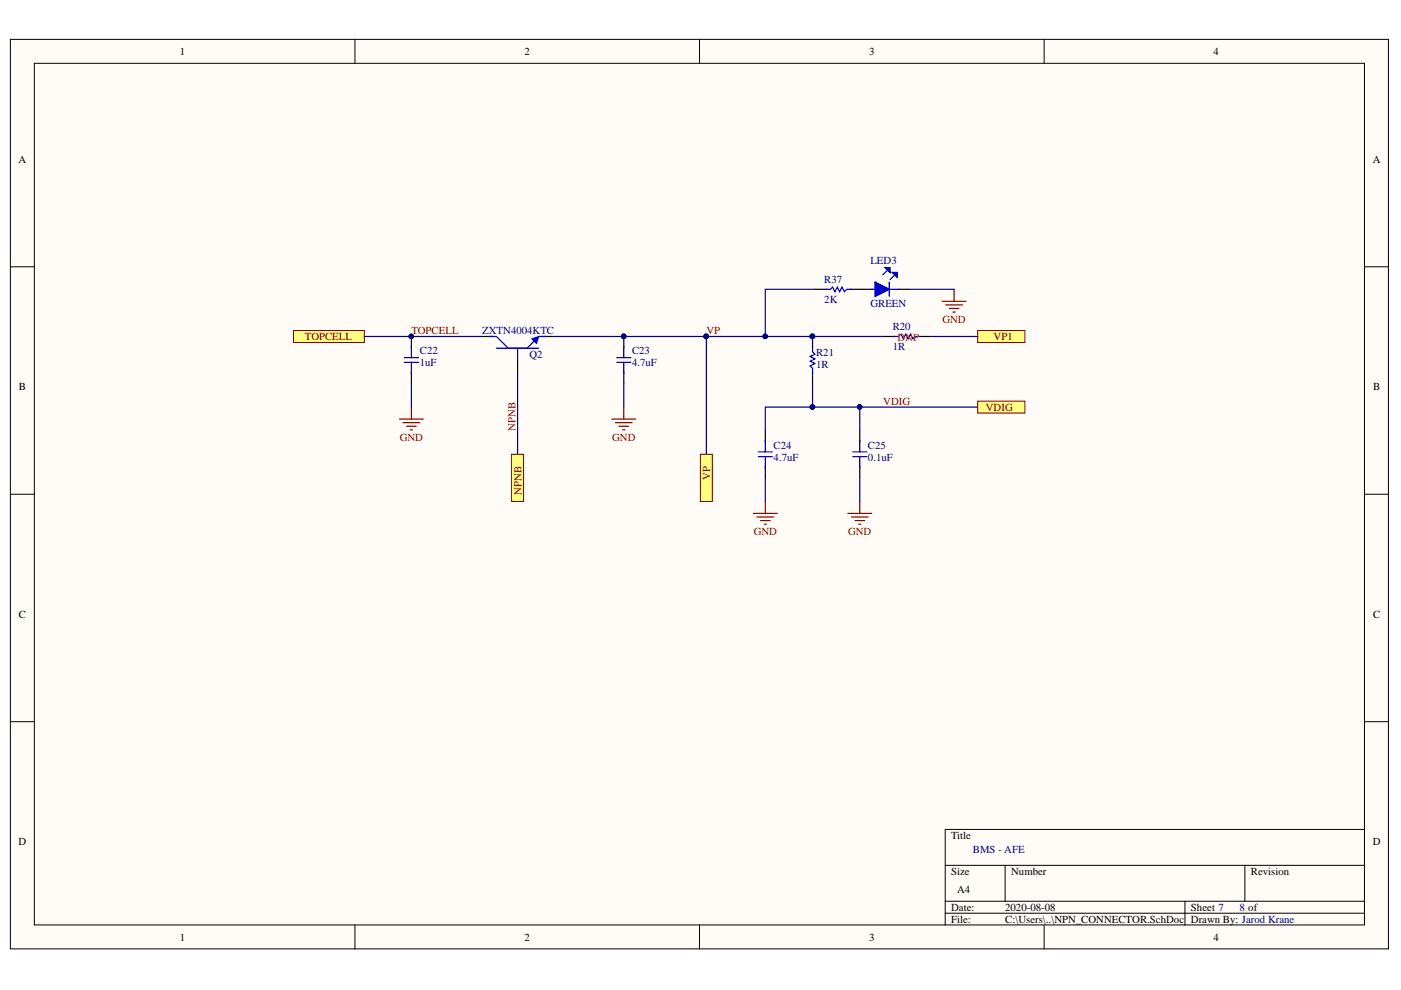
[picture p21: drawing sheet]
<svg xmlns="http://www.w3.org/2000/svg" width="297mm" height="210mm" viewBox="0 0 297 210" stroke-linecap="round" stroke-linejoin="round" font-family="sans-serif">
<defs><g id="words">
<g font-size="2.3">
<text x="38.1" y="11.7">1</text>
<text x="111.2" y="11.7">2</text>
<text x="184.3" y="11.7">3</text>
<text x="257.3" y="11.7">4</text>
<text x="3.9" y="34.5">A</text>
<text x="291.1" y="34.5">A</text>
<text x="4" y="82.7">B</text>
<text x="291.1" y="82.7">B</text>
<text x="4" y="131">C</text>
<text x="291.1" y="131">C</text>
<text x="3.9" y="179.1">D</text>
<text x="201.7" y="177.9">Title</text>
<text x="291.1" y="179.1">D</text>
<text x="201.7" y="185.5">Size</text>
<text x="214.4" y="185.5">Number</text>
<text x="265.2" y="185.5">Revision</text>
<text x="202.9" y="189.3">A4</text>
<text x="201.7" y="193.1">Date:</text>
<text x="201.7" y="195.7">File:</text>
<text x="213.1" y="193.1">2020-08-08</text>
<text x="213.1" y="195.7">C:\Users\..\NPN_CONNECTOR.SchDoc</text>
<text x="252.5" y="193.1">Sheet 7</text>
<text x="252.5" y="195.7">Drawn By: Jarod Krane</text>
<text x="38.1" y="199.5">1</text>
<text x="111.2" y="199.5">2</text>
<text x="184.3" y="199.5">3</text>
<text x="257.3" y="199.5">4</text>
</g>
<g font-size="2.3" fill="#000080">
<text x="184.5" y="56">LED3</text>
<text x="174.8" y="60.1">R37</text>
<text x="174.8" y="64.2">2K</text>
<text x="184.5" y="65.1">GREEN</text>
<text x="102.2" y="70.8">ZXTN4004KTC</text>
<text x="189.3" y="70.1">R20</text>
<text x="89" y="75.1">C22</text>
<text x="89" y="77.7">1uF</text>
<text x="112.3" y="75.9">Q2</text>
<text x="134" y="75.1">C23</text>
<text x="134" y="77.7">4.7uF</text>
<text x="173" y="75.4">R21</text>
<text x="173" y="77.9">1R</text>
<text x="189.3" y="74.2">1R</text>
<text x="164" y="95.1">C24</text>
<text x="184" y="95.1">C25</text>
<text x="164" y="97.6">4.7uF</text>
<text x="184" y="97.6">0.1uF</text>
<text x="206.3" y="180.8">BMS - AFE</text>
<text x="262.8" y="193.3">8 of</text>
</g>
<g font-size="2.3" fill="#800000">
<text x="87.2" y="70.8">TOPCELL</text>
<text x="149.8" y="70.8">VP</text>
<text x="199.8" y="68.5">GND</text>
<text x="64.7" y="72.1">TOPCELL</text>
<text x="210.7" y="72.1">VP1</text>
<text x="187.3" y="85.8">VDIG</text>
<text x="209" y="87.1">VDIG</text>
<text x="84.7" y="93.5">GND</text>
<text x="109.3" y="91.3" transform="rotate(-90 109.3 91.3)">NPNB</text>
<text x="129.8" y="93.5">GND</text>
<text x="150.5" y="101.8" transform="rotate(-90 150.5 101.8)">VP</text>
<text x="110.5" y="105" transform="rotate(-90 110.5 105)">NPNB</text>
<text x="159.8" y="113.4">GND</text>
<text x="179.8" y="113.4">GND</text>
</g>
<text font-size="2.3" fill="#f00" x="190.3" y="72.3">DNP</text>
</g></defs>
<g fill="#fffcf8" stroke="#000" stroke-width=".21">
<path d="M2.2 8.3h292.2v192.9h-292.2z"/>
<path d="M7.3 13.4h282v182.7h-282z"/>
</g>
<g fill="none" stroke="#000" stroke-width=".21">
<path d="M75.3 8.3v5.1M148.3 8.3v5.1M221.4 8.3v5.1M2.2 56.6h5.1M289.3 56.6h5.1M2.2 104.8h5.1M289.3 104.8h5.1M2.2 153h5.1M289.3 153h5.1M289.3 175.9h-88.9v20.3M75.3 196.2v5M148.3 196.2v5"/>
<path d="M200.4 183.5h88.9M200.4 191.1h88.9M200.4 193.6h88.9M213.1 183.5v7.6M221.4 196.2v5M251.2 191.1v5.1M263.9 183.5v7.6"/>
</g>
<path d="M102.2 71.3h2.5M109.7 76.3v2.5M114.7 71.3h2.6" fill="none" stroke="#000" stroke-width=".25"/>
<path d="M112.7 71.8l1.5-.5-.4 1.5z" fill="#00c"/>
<path d="M112.7 71.8l1.5-.5-.4 1.5z" fill="none" stroke="#00c" stroke-width=".21"/>
<g fill="none" stroke="#00c" stroke-width=".25">
<path d="M103.7 71.3h1.5l2.6 2.5h3.9l2.5-2.5h1.6M105.2 73.8h9M109.7 73.8v2.5M130.8 76.8h3M130.8 75.8h3M132.3 73.3v2.5M132.3 76.8v2.5M172.3 73.6v1l.5 .5-1 .5 1 .5-1 .5 1 .5-1 .5 .5 .5v1M189.5 71.3h1l.5-.5 .5 1 .5-1 .5 1 .5-1 .5 1 .5-.5h1M160.8 96.8h3M160.8 95.8h3M162.3 93.3v2.5"/>
<path d="M162.3 96.8v2.5M180.8 96.8h3M180.8 95.8h3M182.3 93.3v2.5M182.3 96.8v2.5"/>
</g>
<path d="M132.3 71.3v2.5M132.3 78.8v2.5M172.3 71.3v2.5M172.3 78.8v2.5M187.3 71.3h2.5M194.8 71.3h2.5M162.3 91.3v2.5M162.3 98.8v2.5M182.3 91.3v2.5M182.3 98.8v2.5" fill="none" stroke="#000" stroke-width=".25"/>
<g fill="#000080" stroke="#000080" stroke-width=".21">
<circle cx="172.2" cy="71.3" r=".49"/>
<circle cx="132.2" cy="71.3" r=".48"/>
</g>
<g fill="none" stroke="#800000" stroke-width=".25">
<path d="M84.7 88.9h5.1M85.4 89.6h3.6M86.2 90.4h2M87 91.1h.5M87.2 86.3v2.6M129.7 88.9h5.1M130.5 89.6h3.5M131.2 90.4h2.1M132 91.1h.5M132.3 86.3v2.6M159.7 108.9h5.1M160.5 109.6h3.5"/>
<path d="M161.2 110.4h2.1M162 111.1h.5M162.3 106.3v2.6M179.7 108.9h5.1M180.5 109.6h3.6M181.3 110.4h2M182 111.1h.5M182.3 106.3v2.6"/>
</g>
<g fill="#ffff80" stroke="#800000" stroke-width=".21">
<path d="M62.2 70.1h15v2.5h-15z" fill-rule="evenodd"/>
<path d="M207.3 70.1h10v2.5h-10z" fill-rule="evenodd"/>
<path d="M207.3 85h10v2.6h-10z" fill-rule="evenodd"/>
<path d="M148.5 96.3h2.5v10h-2.5z" fill-rule="evenodd"/>
<path d="M108.5 96.3h2.5v10h-2.5z" fill-rule="evenodd"/>
</g>
<g fill="#000080" stroke="#000080" stroke-width=".21">
<circle cx="149.7" cy="71.3" r=".49"/>
<circle cx="172.2" cy="86.3" r=".49"/>
<circle cx="182.3" cy="86.3" r=".48"/>
<circle cx="132.2" cy="71.3" r=".48"/>
<circle cx="162.2" cy="71.3" r=".48"/>
<circle cx="172.2" cy="71.3" r=".49"/>
<circle cx="87.2" cy="71.3" r=".48"/>
</g>
<g fill="none" stroke="#000080" stroke-width=".25">
<path d="M77.2 71.3h25M109.7 78.8v17.5M117.3 71.3h70M149.8 71.3v25M172.8 61.3h-10.5v10M197.3 71.3h10M87.2 81.3v5M132.3 81.3v5M172.3 81.3v5h-10v5M172.3 86.3h10v5M182.3 86.3h25M162.3 101.3v5"/>
<path d="M182.3 101.3v5"/>
</g>
<path d="M87.2 71.3v2.5M87.2 78.8v2.5M172.8 61.3h2.5M180.3 61.3h4.8M190.5 61.3h2.3" fill="none" stroke="#000" stroke-width=".25"/>
<path d="M85.7 76.8h3M85.7 75.8h3M87.2 73.3v2.5M87.2 76.8v2.5M175 61.3h1l.5-.4 .5 .9 .5-.9 .5 .9 .5-.9 .5 .9 .5-.5h1" fill="none" stroke="#00c" stroke-width=".25"/>
<path d="M185.5 59.8l3 1.5-3 1.5z" fill="#00c"/>
<path d="M185.5 59.8l3 1.5-3 1.5z" fill="none" stroke="#00c" stroke-width=".21"/>
<path d="M185.5 59.8l3 1.5-3 1.5zM188.5 59.8v3M189.2 57.8h1v1zM189.7 58.3l-1 1M184.8 61.3h1.5M188.5 61.3h2.3" fill="none" stroke="#00c" stroke-width=".25"/>
<path d="M189.2 57.8h1v1z" fill="#0000b4"/>
<path d="M189.2 57.8h1v1z" fill="none" stroke="#00c" stroke-width=".21"/>
<path d="M187.7 56.7h1v1.1zM188.2 57.3l-1 1" fill="none" stroke="#00c" stroke-width=".25"/>
<path d="M187.7 56.7h1v1.1z" fill="#0000b4"/>
<path d="M187.7 56.7h1v1.1z" fill="none" stroke="#00c" stroke-width=".21"/>
<path d="M199.7 63.9h5.1M200.5 64.6h3.6M201.3 65.4h2M202 66.2h.5M202.3 61.3v2.6" fill="none" stroke="#800000" stroke-width=".25"/>
<path d="M192.8 61.3h9.5" fill="none" stroke="#000080" stroke-width=".25"/>
<use href="#words"/>
</svg>
